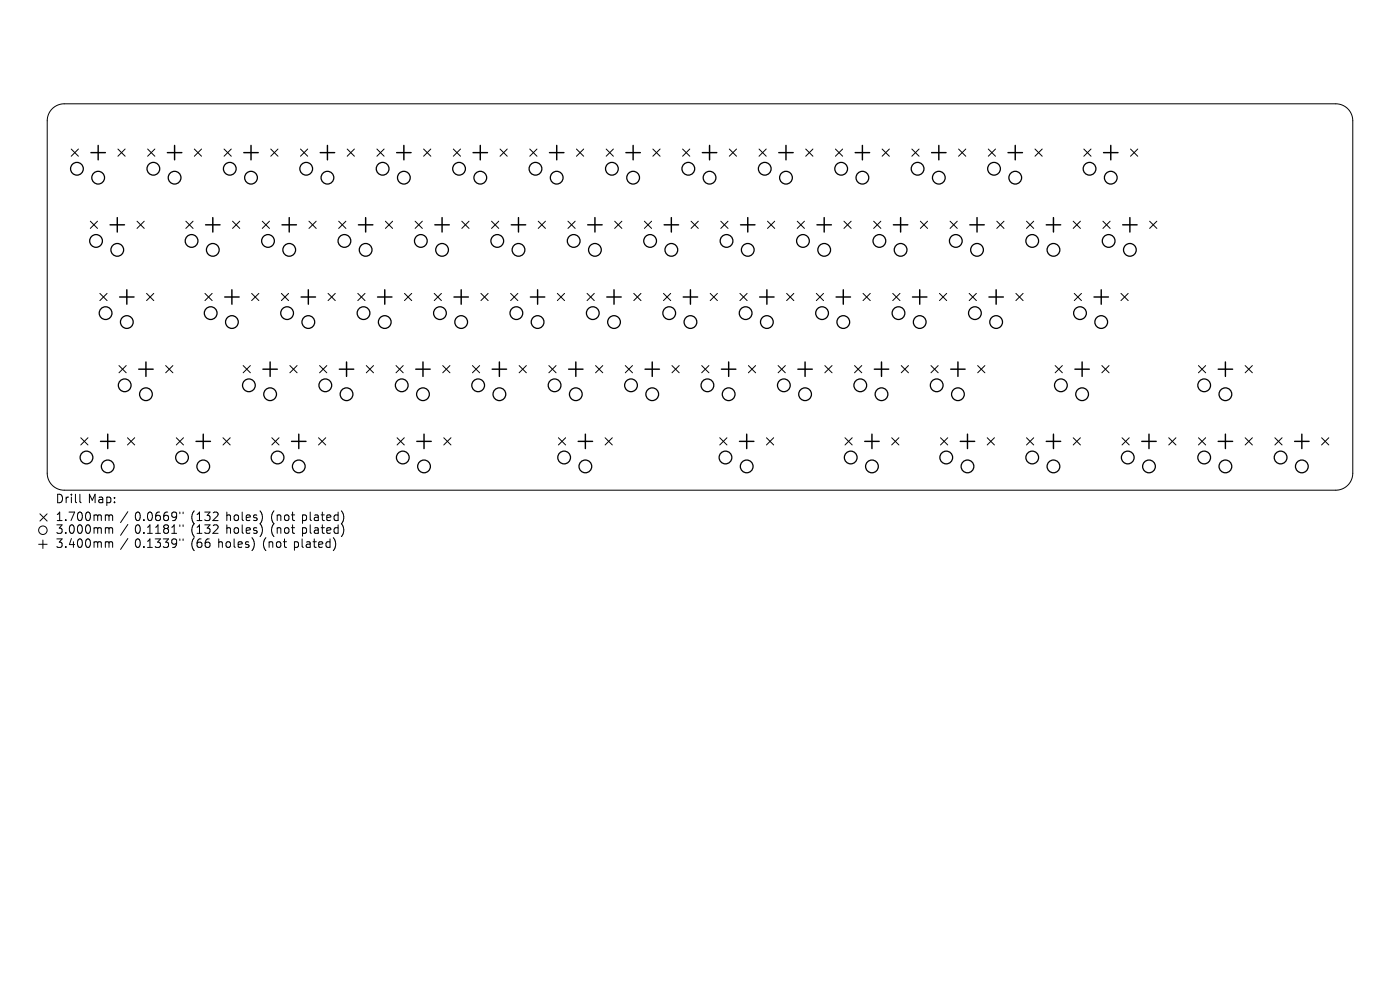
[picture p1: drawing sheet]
<svg xmlns="http://www.w3.org/2000/svg" width="297mm" height="210mm" viewBox="0 0 297 210" stroke-linecap="round" stroke-linejoin="round" font-family="sans-serif">
<defs><g id="words">
<g font-size="2.5">
<text x="11.8" y="107.1">Drill</text>
<text x="18.6" y="107.1">Map:</text>
<text x="11.8" y="110.9">1.700mm</text>
<text x="11.8" y="113.6">3.000mm</text>
<text x="28.6" y="110.9">0.0669&quot;</text>
<text x="28.6" y="113.6">0.1181&quot;</text>
<text x="40.5" y="110.9">(132</text>
<text x="40.5" y="113.6">(132</text>
<text x="48.1" y="110.9">holes)</text>
<text x="48.1" y="113.6">holes)</text>
<text x="57.6" y="110.9">(not</text>
<text x="57.6" y="113.6">(not</text>
<text x="64.3" y="110.9">plated)</text>
<text x="64.3" y="113.6">plated)</text>
<text x="11.8" y="116.6">3.400mm</text>
<text x="28.6" y="116.6">0.1339&quot;</text>
<text x="40.5" y="116.6">(66</text>
<text x="46.3" y="116.6">holes)</text>
<text x="55.9" y="116.6">(not</text>
<text x="62.6" y="116.6">plated)</text>
</g>
</g></defs>
<g fill="none" stroke="#000" stroke-width=".21">
<path d="M11.1 23a3.6 3.6 0 0 1 2.5-1h269.8a3.6 3.6 0 0 1 3.6 3.6v74.8a3.6 3.6 0 0 1-3.6 3.6h-269.8a3.6 3.6 0 0 1-3.6-3.6v-74.8a3.6 3.6 0 0 1 1.1-2.6zM15.1 31.6l1.5 1.5M16.6 31.6l-1.5 1.5M25 31.6l1.5 1.5M26.5 31.6l-1.5 1.5M31.3 31.6l1.6 1.5M32.9 31.6l-1.6 1.5M41.2 31.6l1.6 1.5M42.8 31.6l-1.6 1.5M47.5 31.6l1.6 1.5M49.1 31.6l-1.6 1.5M57.4 31.6l1.6 1.5"/>
<path d="M59 31.6l-1.6 1.5M63.7 31.6l1.6 1.5M65.3 31.6l-1.6 1.5M73.7 31.6l1.5 1.5M75.2 31.6l-1.5 1.5M80 31.6l1.5 1.5M81.5 31.6l-1.5 1.5M89.9 31.6l1.5 1.5M91.4 31.6l-1.5 1.5M96.2 31.6l1.5 1.5M97.7 31.6l-1.5 1.5M106.1 31.6l1.5 1.5"/>
<path d="M107.6 31.6l-1.5 1.5M112.4 31.6l1.5 1.5M113.9 31.6l-1.5 1.5M122.3 31.6l1.5 1.5M123.8 31.6l-1.5 1.5M128.6 31.6l1.5 1.5M130.1 31.6l-1.5 1.5M138.5 31.6l1.5 1.5M140 31.6l-1.5 1.5M144.8 31.6l1.5 1.5M146.3 31.6l-1.5 1.5M154.7 31.6l1.5 1.5"/>
<path d="M156.2 31.6l-1.5 1.5M161 31.6l1.6 1.5M162.6 31.6l-1.6 1.5M170.9 31.6l1.6 1.5M172.5 31.6l-1.6 1.5M177.2 31.6l1.6 1.5M178.8 31.6l-1.6 1.5M187.1 31.6l1.6 1.5M188.7 31.6l-1.6 1.5M193.4 31.6l1.6 1.5M195 31.6l-1.6 1.5M203.4 31.6l1.5 1.5"/>
<path d="M204.9 31.6l-1.5 1.5M209.7 31.6l1.5 1.5M211.2 31.6l-1.5 1.5M219.6 31.6l1.5 1.5M221.1 31.6l-1.5 1.5M229.9 31.6l1.6 1.5M231.5 31.6l-1.6 1.5M239.8 31.6l1.6 1.5M241.4 31.6l-1.6 1.5M19.2 46.9l1.5 1.6M20.7 46.9l-1.5 1.6M29.1 46.9l1.5 1.6"/>
<path d="M30.6 46.9l-1.5 1.6M39.4 46.9l1.6 1.6M41 46.9l-1.6 1.6M49.3 46.9l1.6 1.6M50.9 46.9l-1.6 1.6M55.6 46.9l1.6 1.6M57.2 46.9l-1.6 1.6M65.5 46.9l1.6 1.6M67.1 46.9l-1.6 1.6M71.9 46.9l1.5 1.6M73.4 46.9l-1.5 1.6M81.8 46.9l1.5 1.6"/>
<path d="M83.3 46.9l-1.5 1.6M88.1 46.9l1.5 1.6M89.6 46.9l-1.5 1.6M98 46.9l1.5 1.6M99.5 46.9l-1.5 1.6M104.3 46.9l1.5 1.6M105.8 46.9l-1.5 1.6M114.2 46.9l1.5 1.6M115.7 46.9l-1.5 1.6M120.5 46.9l1.5 1.6M122 46.9l-1.5 1.6M130.4 46.9l1.5 1.6"/>
<path d="M131.9 46.9l-1.5 1.6M136.7 46.9l1.5 1.6M138.2 46.9l-1.5 1.6M146.6 46.9l1.5 1.6M148.1 46.9l-1.5 1.6M152.9 46.9l1.5 1.6M154.4 46.9l-1.5 1.6M162.8 46.9l1.6 1.6M164.4 46.9l-1.6 1.6M169.1 46.9l1.6 1.6M170.7 46.9l-1.6 1.6M179 46.9l1.6 1.6"/>
<path d="M180.6 46.9l-1.6 1.6M185.3 46.9l1.6 1.6M186.9 46.9l-1.6 1.6M195.2 46.9l1.6 1.6M196.8 46.9l-1.6 1.6M201.6 46.9l1.5 1.6M203.1 46.9l-1.5 1.6M211.5 46.9l1.5 1.6M213 46.9l-1.5 1.6M217.8 46.9l1.5 1.6M219.3 46.9l-1.5 1.6M227.7 46.9l1.5 1.6"/>
<path d="M229.2 46.9l-1.5 1.6M234 46.9l1.5 1.6M235.5 46.9l-1.5 1.6M243.9 46.9l1.5 1.6M245.4 46.9l-1.5 1.6M21.2 62.2l1.5 1.6M22.7 62.2l-1.5 1.6M25.2 77.5l1.6 1.6M26.8 77.5l-1.6 1.6M31.1 62.2l1.5 1.6M32.6 62.2l-1.5 1.6M35.1 77.5l1.6 1.6"/>
<path d="M36.7 77.5l-1.6 1.6M43.5 62.2l1.5 1.6M45 62.2l-1.5 1.6M51.6 77.5l1.5 1.6M53.1 77.5l-1.5 1.6M53.4 62.2l1.5 1.6M54.9 62.2l-1.5 1.6M59.7 62.2l1.5 1.6M61.2 62.2l-1.5 1.6M61.5 77.5l1.5 1.6M63 77.5l-1.5 1.6M67.8 77.5l1.5 1.6"/>
<path d="M69.3 77.5l-1.5 1.6M69.6 62.2l1.5 1.6M71.1 62.2l-1.5 1.6M75.9 62.2l1.5 1.6M77.4 62.2l-1.5 1.6M77.7 77.5l1.5 1.6M79.2 77.5l-1.5 1.6M84 77.5l1.5 1.6M85.5 77.5l-1.5 1.6M85.8 62.2l1.5 1.6M87.3 62.2l-1.5 1.6M92.1 62.2l1.5 1.6"/>
<path d="M93.6 62.2l-1.5 1.6M93.9 77.5l1.5 1.6M95.4 77.5l-1.5 1.6M100.2 77.5l1.6 1.6M101.8 77.5l-1.6 1.6M102 62.2l1.6 1.6M103.6 62.2l-1.6 1.6M108.3 62.2l1.6 1.6M109.9 62.2l-1.6 1.6M110.1 77.5l1.6 1.6M111.7 77.5l-1.6 1.6M116.4 77.5l1.6 1.6"/>
<path d="M118 77.5l-1.6 1.6M118.2 62.2l1.6 1.6M119.8 62.2l-1.6 1.6M124.5 62.2l1.6 1.6M126.1 62.2l-1.6 1.6M126.3 77.5l1.6 1.6M127.9 77.5l-1.6 1.6M132.6 77.5l1.6 1.6M134.2 77.5l-1.6 1.6M134.5 62.2l1.5 1.6M136 62.2l-1.5 1.6M140.8 62.2l1.5 1.6"/>
<path d="M142.3 62.2l-1.5 1.6M142.6 77.5l1.5 1.6M144.1 77.5l-1.5 1.6M148.9 77.5l1.5 1.6M150.4 77.5l-1.5 1.6M150.7 62.2l1.5 1.6M152.2 62.2l-1.5 1.6M157 62.2l1.5 1.6M158.5 62.2l-1.5 1.6M158.8 77.5l1.5 1.6M160.3 77.5l-1.5 1.6M165.1 77.5l1.5 1.6"/>
<path d="M166.6 77.5l-1.5 1.6M166.9 62.2l1.5 1.6M168.4 62.2l-1.5 1.6M173.2 62.2l1.5 1.6M174.7 62.2l-1.5 1.6M175 77.5l1.5 1.6M176.5 77.5l-1.5 1.6M181.3 77.5l1.5 1.6M182.8 77.5l-1.5 1.6M183.1 62.2l1.5 1.6M184.6 62.2l-1.5 1.6M189.4 62.2l1.5 1.6"/>
<path d="M190.9 62.2l-1.5 1.6M191.2 77.5l1.5 1.6M192.7 77.5l-1.5 1.6M197.5 77.5l1.5 1.6M199 77.5l-1.5 1.6M199.3 62.2l1.5 1.6M200.8 62.2l-1.5 1.6M205.6 62.2l1.5 1.6M207.1 62.2l-1.5 1.6M207.4 77.5l1.5 1.6M208.9 77.5l-1.5 1.6M215.5 62.2l1.5 1.6"/>
<path d="M217 62.2l-1.5 1.6M223.8 77.5l1.6 1.6M225.4 77.5l-1.6 1.6M227.9 62.2l1.5 1.6M229.4 62.2l-1.5 1.6M233.8 77.5l1.5 1.6M235.3 77.5l-1.5 1.6M237.8 62.2l1.5 1.6M239.3 62.2l-1.5 1.6M254.2 77.5l1.6 1.6M255.8 77.5l-1.6 1.6M264.2 77.5l1.5 1.6"/>
<path d="M265.7 77.5l-1.5 1.6M17.1 92.9l1.6 1.5M18.7 92.9l-1.6 1.5M27 92.9l1.6 1.5M28.6 92.9l-1.6 1.5M37.4 92.9l1.5 1.5M38.9 92.9l-1.5 1.5M47.3 92.9l1.5 1.5M48.8 92.9l-1.5 1.5M57.7 92.9l1.5 1.5M59.2 92.9l-1.5 1.5M67.6 92.9l1.5 1.5"/>
<path d="M69.1 92.9l-1.5 1.5M84.2 92.9l1.6 1.5M85.8 92.9l-1.6 1.5M94.1 92.9l1.6 1.5M95.7 92.9l-1.6 1.5M118.5 92.9l1.5 1.5M120 92.9l-1.5 1.5M128.4 92.9l1.5 1.5M129.9 92.9l-1.5 1.5M152.7 92.9l1.5 1.5M154.2 92.9l-1.5 1.5M162.6 92.9l1.5 1.5"/>
<path d="M164.1 92.9l-1.5 1.5M179.3 92.9l1.5 1.5M180.8 92.9l-1.5 1.5M189.2 92.9l1.5 1.5M190.7 92.9l-1.5 1.5M199.5 92.9l1.6 1.5M201.1 92.9l-1.6 1.5M209.4 92.9l1.6 1.5M211 92.9l-1.6 1.5M217.8 92.9l1.5 1.5M219.3 92.9l-1.5 1.5M227.7 92.9l1.5 1.5"/>
<path d="M229.2 92.9l-1.5 1.5M238 92.9l1.6 1.5M239.6 92.9l-1.6 1.5M247.9 92.9l1.6 1.5M249.5 92.9l-1.6 1.5M254.2 92.9l1.6 1.5M255.8 92.9l-1.6 1.5M264.2 92.9l1.5 1.5M265.7 92.9l-1.5 1.5M270.5 92.9l1.5 1.5M272 92.9l-1.5 1.5M280.4 92.9l1.5 1.5"/>
<path d="M281.9 92.9l-1.5 1.5M8.2 115.5h1.8M8.5 109l1.5 1.5M9.1 114.6v1.8M10 109l-1.5 1.5M16.9 104.8v1.6l.3 .2M22.9 109.2l.2 .3M22.9 111.9l.2 .3M22.9 114.9l.2 .3M23.1 109.5v.9M23.1 112.2v.9M23.1 115.2v.9"/>
<path d="M23.1 109.5l.3-.3 .4 .1 .1 1.1M23.1 112.2l.3-.3 .4 .1 .1 1.1M23.1 115.2l.3-.3 .4 .1 .1 1.1M27.1 108.5l-1.5 2.4M27.1 111.3l-1.5 2.3M27.1 114.2l-1.5 2.3M38.2 108.6v.4M38.2 111.3v.4M38.2 114.3v.4M38.8 108.6v.4M38.8 111.3v.4M38.8 114.3v.4"/>
<path d="M53.9 114.8v1.2M55.6 109.1v1.2M55.6 111.9v1.2M71.1 114.8l.1 .8-.4 1.1M72.5 108.5a2.12 2.12 0 0 1 0 2.5M72.5 111.2a2.12 2.12 0 0 1 0 2.5"/>
<circle cx="9.1" cy="112.5" r=".9"/>
</g>
<g fill="none" stroke="#000" stroke-width=".27">
<circle cx="16.3" cy="35.8" r="1.35"/>
<circle cx="20.8" cy="37.7" r="1.35"/>
<circle cx="32.5" cy="35.8" r="1.35"/>
<circle cx="37" cy="37.7" r="1.35"/>
<circle cx="48.7" cy="35.8" r="1.35"/>
<circle cx="53.3" cy="37.7" r="1.35"/>
<circle cx="65" cy="35.8" r="1.35"/>
<circle cx="69.5" cy="37.7" r="1.35"/>
<circle cx="81.2" cy="35.8" r="1.35"/>
<circle cx="85.7" cy="37.7" r="1.35"/>
<circle cx="97.4" cy="35.8" r="1.35"/>
<circle cx="101.9" cy="37.7" r="1.35"/>
<circle cx="113.6" cy="35.8" r="1.35"/>
<circle cx="118.1" cy="37.7" r="1.35"/>
<circle cx="129.8" cy="35.8" r="1.35"/>
<circle cx="134.3" cy="37.7" r="1.35"/>
<circle cx="146" cy="35.8" r="1.35"/>
<circle cx="150.5" cy="37.7" r="1.35"/>
<circle cx="162.2" cy="35.8" r="1.35"/>
<circle cx="166.7" cy="37.7" r="1.35"/>
<circle cx="178.4" cy="35.8" r="1.35"/>
<circle cx="183" cy="37.7" r="1.35"/>
<circle cx="194.7" cy="35.8" r="1.35"/>
<circle cx="199.2" cy="37.7" r="1.35"/>
<circle cx="210.9" cy="35.8" r="1.35"/>
<circle cx="215.4" cy="37.7" r="1.35"/>
<circle cx="231.1" cy="35.8" r="1.35"/>
<circle cx="235.6" cy="37.7" r="1.35"/>
<circle cx="20.4" cy="51.1" r="1.35"/>
<circle cx="24.9" cy="53" r="1.35"/>
<circle cx="40.6" cy="51.1" r="1.35"/>
<circle cx="45.1" cy="53" r="1.35"/>
<circle cx="56.9" cy="51.1" r="1.35"/>
<circle cx="61.4" cy="53" r="1.35"/>
<circle cx="73.1" cy="51.1" r="1.35"/>
<circle cx="77.6" cy="53" r="1.35"/>
<circle cx="89.3" cy="51.1" r="1.35"/>
<circle cx="93.8" cy="53" r="1.35"/>
<circle cx="105.5" cy="51.1" r="1.35"/>
<circle cx="110" cy="53" r="1.35"/>
<circle cx="121.7" cy="51.1" r="1.35"/>
<circle cx="126.2" cy="53" r="1.35"/>
<circle cx="137.9" cy="51.1" r="1.35"/>
<circle cx="142.4" cy="53" r="1.35"/>
<circle cx="154.1" cy="51.1" r="1.35"/>
<circle cx="158.6" cy="53" r="1.35"/>
<circle cx="170.3" cy="51.1" r="1.35"/>
<circle cx="174.8" cy="53" r="1.35"/>
<circle cx="186.6" cy="51.1" r="1.35"/>
<circle cx="191.1" cy="53" r="1.35"/>
<circle cx="202.8" cy="51.1" r="1.35"/>
<circle cx="207.3" cy="53" r="1.35"/>
<circle cx="219" cy="51.1" r="1.35"/>
<circle cx="223.5" cy="53" r="1.35"/>
<circle cx="235.2" cy="51.1" r="1.35"/>
<circle cx="239.7" cy="53" r="1.35"/>
<circle cx="22.4" cy="66.4" r="1.35"/>
<circle cx="26.9" cy="68.3" r="1.35"/>
<circle cx="44.7" cy="66.4" r="1.35"/>
<circle cx="49.2" cy="68.3" r="1.35"/>
<circle cx="60.9" cy="66.4" r="1.35"/>
<circle cx="65.4" cy="68.3" r="1.35"/>
<circle cx="77.1" cy="66.4" r="1.35"/>
<circle cx="81.6" cy="68.3" r="1.35"/>
<circle cx="93.3" cy="66.4" r="1.35"/>
<circle cx="97.8" cy="68.3" r="1.35"/>
<circle cx="109.5" cy="66.4" r="1.35"/>
<circle cx="114" cy="68.3" r="1.35"/>
<circle cx="125.8" cy="66.4" r="1.35"/>
<circle cx="130.3" cy="68.3" r="1.35"/>
<circle cx="142" cy="66.4" r="1.35"/>
<circle cx="146.5" cy="68.3" r="1.35"/>
<circle cx="158.2" cy="66.4" r="1.35"/>
<circle cx="162.7" cy="68.3" r="1.35"/>
<circle cx="174.4" cy="66.4" r="1.35"/>
<circle cx="178.9" cy="68.3" r="1.35"/>
<circle cx="190.6" cy="66.4" r="1.35"/>
<circle cx="195.1" cy="68.3" r="1.35"/>
<circle cx="206.8" cy="66.4" r="1.35"/>
<circle cx="211.3" cy="68.3" r="1.35"/>
<circle cx="229.1" cy="66.4" r="1.35"/>
<circle cx="233.6" cy="68.3" r="1.35"/>
<circle cx="18.3" cy="97" r="1.35"/>
<circle cx="22.9" cy="98.9" r="1.35"/>
<circle cx="26.5" cy="81.7" r="1.35"/>
<circle cx="31" cy="83.6" r="1.35"/>
<circle cx="38.6" cy="97" r="1.35"/>
<circle cx="43.1" cy="98.9" r="1.35"/>
<circle cx="52.8" cy="81.7" r="1.35"/>
<circle cx="57.3" cy="83.6" r="1.35"/>
<circle cx="58.9" cy="97" r="1.35"/>
<circle cx="63.4" cy="98.9" r="1.35"/>
<circle cx="69" cy="81.7" r="1.35"/>
<circle cx="73.5" cy="83.6" r="1.35"/>
<circle cx="85.2" cy="81.7" r="1.35"/>
<circle cx="85.5" cy="97" r="1.35"/>
<circle cx="89.7" cy="83.6" r="1.35"/>
<circle cx="90" cy="98.9" r="1.35"/>
<circle cx="101.4" cy="81.7" r="1.35"/>
<circle cx="105.9" cy="83.6" r="1.35"/>
<circle cx="117.7" cy="81.7" r="1.35"/>
<circle cx="119.7" cy="97" r="1.35"/>
<circle cx="122.2" cy="83.6" r="1.35"/>
<circle cx="124.2" cy="98.9" r="1.35"/>
<circle cx="133.9" cy="81.7" r="1.35"/>
<circle cx="138.4" cy="83.6" r="1.35"/>
<circle cx="150.1" cy="81.7" r="1.35"/>
<circle cx="153.9" cy="97" r="1.35"/>
<circle cx="154.6" cy="83.6" r="1.35"/>
<circle cx="158.4" cy="98.9" r="1.35"/>
<circle cx="166.3" cy="81.7" r="1.35"/>
<circle cx="170.8" cy="83.6" r="1.35"/>
<circle cx="180.5" cy="97" r="1.35"/>
<circle cx="182.5" cy="81.7" r="1.35"/>
<circle cx="185" cy="98.9" r="1.35"/>
<circle cx="187" cy="83.6" r="1.35"/>
<circle cx="198.7" cy="81.7" r="1.35"/>
<circle cx="200.7" cy="97" r="1.35"/>
<circle cx="203.2" cy="83.6" r="1.35"/>
<circle cx="205.2" cy="98.9" r="1.35"/>
<circle cx="219" cy="97" r="1.35"/>
<circle cx="223.5" cy="98.9" r="1.35"/>
<circle cx="225.1" cy="81.7" r="1.35"/>
<circle cx="229.6" cy="83.6" r="1.35"/>
<circle cx="239.2" cy="97" r="1.35"/>
<circle cx="243.8" cy="98.9" r="1.35"/>
<circle cx="255.5" cy="81.7" r="1.35"/>
<circle cx="255.5" cy="97" r="1.35"/>
<circle cx="260" cy="98.9" r="1.35"/>
<circle cx="260" cy="83.6" r="1.35"/>
<circle cx="271.7" cy="97" r="1.35"/>
<circle cx="276.2" cy="98.9" r="1.35"/>
</g>
<g fill="none" stroke="#000" stroke-width=".31">
<path d="M19.3 32.4h3.1M20.8 30.8v3.1M35.5 32.4h3.1M37 30.8v3.1M51.7 32.4h3.1M53.3 30.8v3.1M67.9 32.4h3.1M69.5 30.8v3.1M84.1 32.4h3.1M85.7 30.8v3.1M100.4 32.4h3M101.9 30.8v3.1"/>
<path d="M116.6 32.4h3M118.1 30.8v3.1M132.8 32.4h3M134.3 30.8v3.1M149 32.4h3.1M150.5 30.8v3.1M165.2 32.4h3.1M166.7 30.8v3.1M181.4 32.4h3.1M183 30.8v3.1M197.6 32.4h3.1M199.2 30.8v3.1"/>
<path d="M213.8 32.4h3.1M215.4 30.8v3.1M234.1 32.4h3.1M235.6 30.8v3.1M23.3 47.7h3.1M24.9 46.2v3M43.6 47.7h3.1M45.1 46.2v3M59.8 47.7h3.1M61.4 46.2v3M76 47.7h3.1M77.6 46.2v3"/>
<path d="M92.3 47.7h3M93.8 46.2v3M108.5 47.7h3M110 46.2v3M124.7 47.7h3M126.2 46.2v3M140.9 47.7h3.1M142.4 46.2v3M157.1 47.7h3.1M158.6 46.2v3M173.3 47.7h3.1M174.8 46.2v3"/>
<path d="M189.5 47.7h3.1M191.1 46.2v3M205.7 47.7h3.1M207.3 46.2v3M222 47.7h3M223.5 46.2v3M238.2 47.7h3M239.7 46.2v3M25.4 63h3M26.9 61.5v3M29.4 78.3h3.1M31 76.8v3"/>
<path d="M47.7 63h3M49.2 61.5v3M55.8 78.3h3M57.3 76.8v3M63.9 63h3M65.4 61.5v3M72 78.3h3M73.5 76.8v3M80.1 63h3.1M81.6 61.5v3M88.2 78.3h3.1M89.7 76.8v3"/>
<path d="M96.3 63h3.1M97.8 61.5v3M104.4 78.3h3.1M105.9 76.8v3M112.5 63h3.1M114 61.5v3M120.6 78.3h3.1M122.2 76.8v3M128.7 63h3.1M130.3 61.5v3M136.8 78.3h3.1M138.4 76.8v3"/>
<path d="M144.9 63h3.1M146.5 61.5v3M153 78.3h3.1M154.6 76.8v3M161.2 63h3M162.7 61.5v3M169.3 78.3h3M170.8 76.8v3M177.4 63h3M178.9 61.5v3M185.5 78.3h3M187 76.8v3"/>
<path d="M193.6 63h3M195.1 61.5v3M201.7 78.3h3.1M203.2 76.8v3M209.8 63h3.1M211.3 61.5v3M228 78.3h3.1M229.6 76.8v3M232.1 63h3M233.6 61.5v3M258.4 78.3h3.1M260 76.8v3"/>
<path d="M21.3 93.6h3.1M22.9 92.1v3.1M41.6 93.6h3M43.1 92.1v3.1M61.9 93.6h3M63.4 92.1v3.1M88.4 93.6h3.1M90 92.1v3.1M122.7 93.6h3M124.2 92.1v3.1M156.9 93.6h3M158.4 92.1v3.1"/>
<path d="M183.4 93.6h3.1M185 92.1v3.1M203.7 93.6h3.1M205.2 92.1v3.1M222 93.6h3M223.5 92.1v3.1M242.2 93.6h3.1M243.8 92.1v3.1M258.4 93.6h3.1M260 92.1v3.1M274.6 93.6h3.1M276.2 92.1v3.1"/>
</g>
<use href="#words"/>
</svg>
